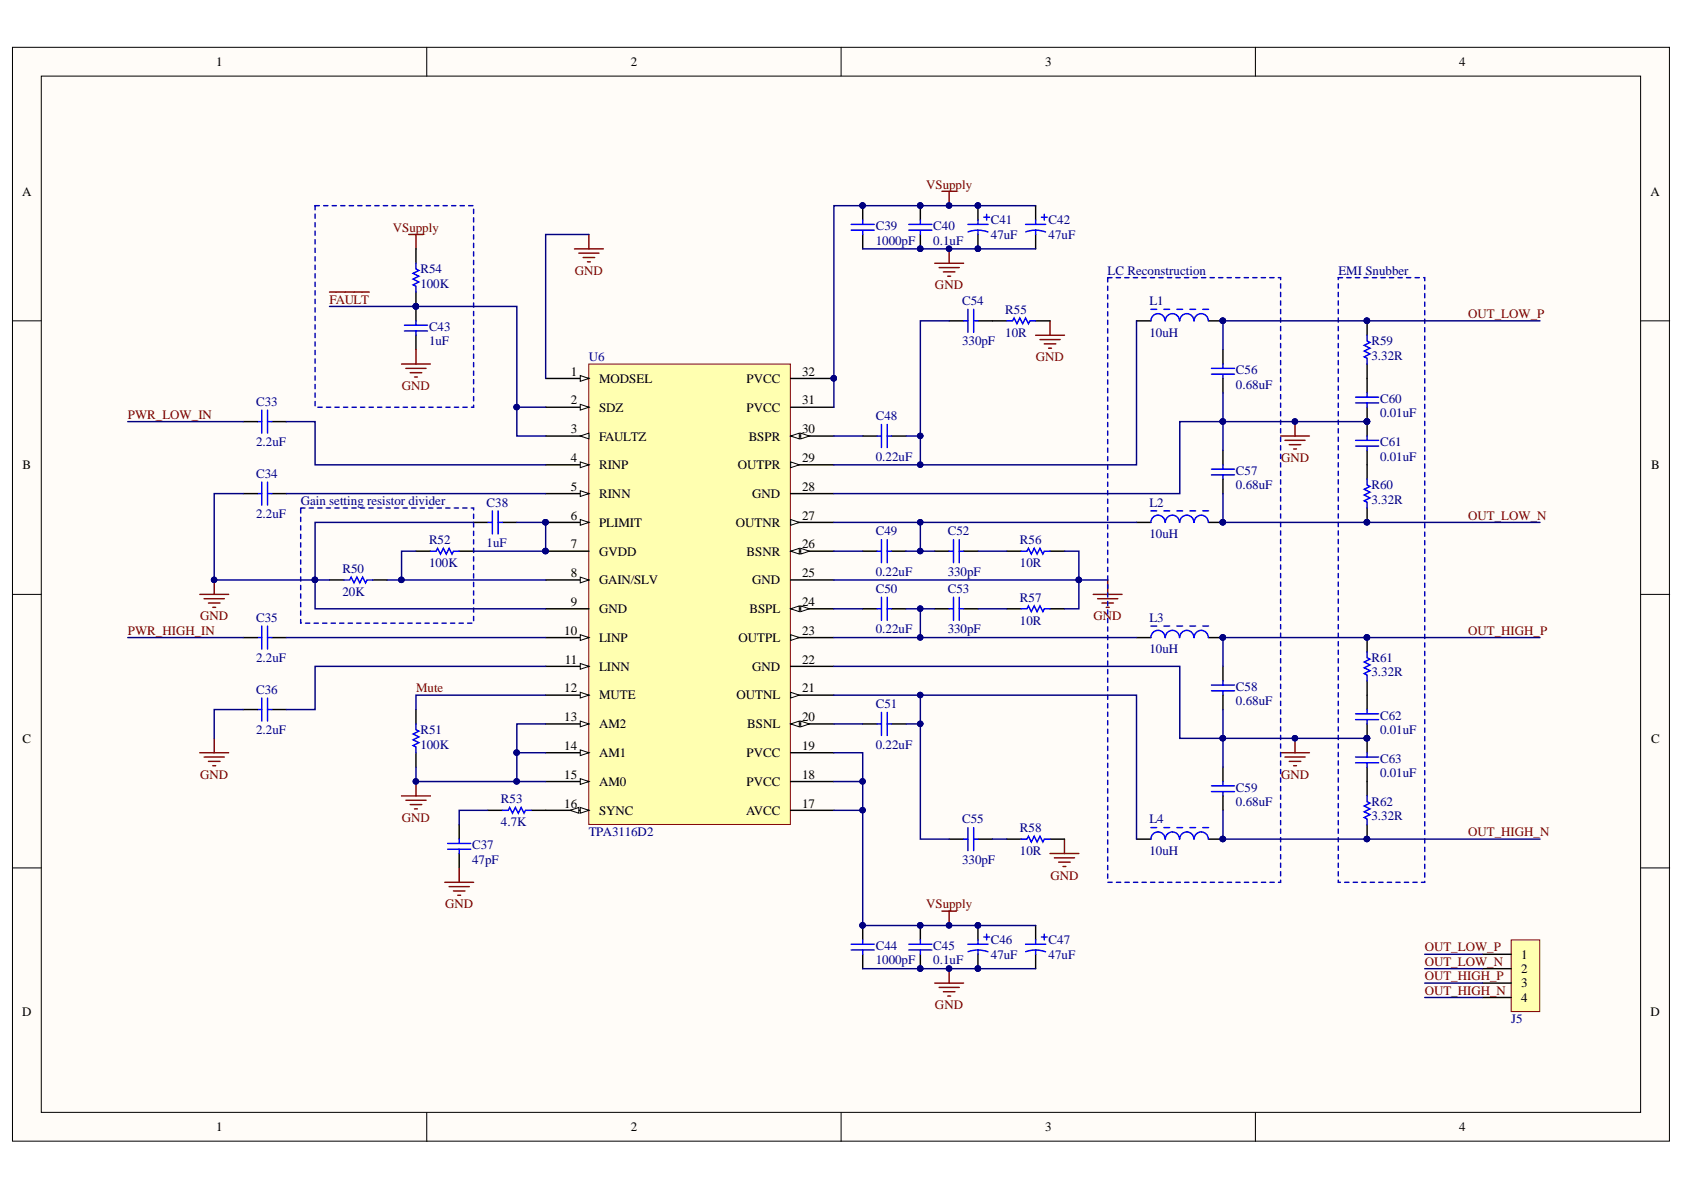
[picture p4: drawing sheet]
<svg xmlns="http://www.w3.org/2000/svg" width="297mm" height="210mm" viewBox="0 0 297 210" stroke-linecap="round" stroke-linejoin="round" font-family="sans-serif">
<defs><g id="words">
<g font-size="2.3">
<text x="38.2" y="11.7">1</text>
<text x="111.2" y="11.7">2</text>
<text x="184.3" y="11.7">3</text>
<text x="257.4" y="11.7">4</text>
<text x="3.9" y="34.5">A</text>
<text x="291.1" y="34.5">A</text>
<text x="100.7" y="66.3">1</text>
<text x="100.7" y="71.3">2</text>
<text x="105.7" y="67.5">MODSEL</text>
<text x="131.7" y="67.5">PVCC</text>
<text x="141.5" y="71.3">31</text>
<text x="141.5" y="66.3">32</text>
<text x="100.7" y="76.4">3</text>
<text x="105.7" y="72.6">SDZ</text>
<text x="105.7" y="77.7">FAULTZ</text>
<text x="131.7" y="72.6">PVCC</text>
<text x="132.1" y="77.7">BSPR</text>
<text x="141.5" y="76.4">30</text>
<text x="4" y="82.8">B</text>
<text x="100.7" y="81.5">4</text>
<text x="105.7" y="82.8">RINP</text>
<text x="130.2" y="82.8">OUTPR</text>
<text x="141.5" y="81.5">29</text>
<text x="291.2" y="82.8">B</text>
<text x="100.7" y="86.6">5</text>
<text x="105.7" y="87.8">RINN</text>
<text x="132.7" y="87.8">GND</text>
<text x="141.5" y="86.6">28</text>
<text x="100.7" y="91.6">6</text>
<text x="105.7" y="92.9">PLIMIT</text>
<text x="129.8" y="92.9">OUTNR</text>
<text x="141.5" y="91.6">27</text>
<text x="100.7" y="96.7">7</text>
<text x="100.7" y="101.8">8</text>
<text x="105.7" y="98">GVDD</text>
<text x="131.7" y="98">BSNR</text>
<text x="141.5" y="101.8">25</text>
<text x="141.5" y="96.7">26</text>
<text x="100.7" y="106.9">9</text>
<text x="105.7" y="103.1">GAIN/SLV</text>
<text x="132.7" y="103.1">GND</text>
<text x="141.5" y="106.9">24</text>
<text x="99.5" y="112">10</text>
<text x="105.7" y="108.2">GND</text>
<text x="105.7" y="113.2">LINP</text>
<text x="130.3" y="113.2">OUTPL</text>
<text x="132.2" y="108.2">BSPL</text>
<text x="141.5" y="112">23</text>
<text x="99.6" y="117">11</text>
<text x="105.7" y="118.3">LINN</text>
<text x="132.7" y="118.3">GND</text>
<text x="141.5" y="117">22</text>
<text x="99.5" y="122.1">12</text>
<text x="105.7" y="123.4">MUTE</text>
<text x="129.9" y="123.4">OUTNL</text>
<text x="141.5" y="122.1">21</text>
<text x="4" y="131">C</text>
<text x="99.5" y="127.2">13</text>
<text x="105.7" y="128.4">AM2</text>
<text x="131.8" y="128.4">BSNL</text>
<text x="141.5" y="127.2">20</text>
<text x="291.2" y="131">C</text>
<text x="99.5" y="132.3">14</text>
<text x="99.5" y="137.4">15</text>
<text x="105.7" y="133.6">AM1</text>
<text x="131.7" y="133.6">PVCC</text>
<text x="141.5" y="137.4">18</text>
<text x="141.5" y="132.3">19</text>
<text x="99.5" y="142.4">16</text>
<text x="105.7" y="138.6">AM0</text>
<text x="105.7" y="143.7">SYNC</text>
<text x="131.6" y="143.7">AVCC</text>
<text x="131.7" y="138.6">PVCC</text>
<text x="141.5" y="142.4">17</text>
<text x="268.3" y="169.1">1</text>
<text x="268.3" y="171.6">2</text>
<text x="3.9" y="179.2">D</text>
<text x="268.3" y="174.2">3</text>
<text x="268.3" y="176.7">4</text>
<text x="291.1" y="179.2">D</text>
<text x="38.2" y="199.6">1</text>
<text x="111.2" y="199.6">2</text>
<text x="184.3" y="199.6">3</text>
<text x="257.4" y="199.6">4</text>
</g>
<g font-size="2.3" fill="#800000">
<text x="163.4" y="33.3">VSupply</text>
<text x="69.3" y="40.9">VSupply</text>
<text x="58.1" y="53.6">FAULT</text>
<text x="101.4" y="48.5">GND</text>
<text x="164.9" y="51">GND</text>
<text x="259" y="56.1">OUT_LOW_P</text>
<text x="182.7" y="63.7">GND</text>
<text x="70.9" y="68.8">GND</text>
<text x="22.5" y="73.9">PWR_LOW_IN</text>
<text x="226" y="81.5">GND</text>
<text x="259" y="91.6">OUT_LOW_N</text>
<text x="22.5" y="112">PWR_HIGH_IN</text>
<text x="35.3" y="109.4">GND</text>
<text x="192.9" y="109.4">GND</text>
<text x="259" y="112">OUT_HIGH_P</text>
<text x="73.4" y="122.1">Mute</text>
<text x="35.3" y="137.4">GND</text>
<text x="226" y="137.4">GND</text>
<text x="70.9" y="145">GND</text>
<text x="259" y="147.5">OUT_HIGH_N</text>
<text x="185.3" y="155.2">GND</text>
<text x="78.5" y="160.2">GND</text>
<text x="163.4" y="160.2">VSupply</text>
<text x="251.3" y="167.8">OUT_LOW_P</text>
<text x="251.3" y="170.4">OUT_LOW_N</text>
<text x="251.3" y="172.9">OUT_HIGH_P</text>
<text x="164.9" y="178">GND</text>
<text x="251.3" y="175.4">OUT_HIGH_N</text>
</g>
<g font-size="2.3" fill="#000080">
<text x="154.5" y="40.6">C39</text>
<text x="164.6" y="40.6">C40</text>
<text x="174.8" y="39.6">C41</text>
<text x="185" y="39.6">C42</text>
<text x="154.5" y="43.1">1000pF</text>
<text x="164.6" y="43.1">0.1uF</text>
<text x="174.8" y="42.1">47uF</text>
<text x="185" y="42.1">47uF</text>
<text x="74.1" y="48.2">R54</text>
<text x="74.1" y="50.8">100K</text>
<text x="169.7" y="53.8">C54</text>
<text x="195.4" y="48.5">LC Reconstruction</text>
<text x="202.7" y="53.8">L1</text>
<text x="236.1" y="48.5">EMI Snubber</text>
<text x="75.7" y="58.4">C43</text>
<text x="177.3" y="55.3">R55</text>
<text x="177.3" y="59.4">10R</text>
<text x="202.7" y="59.4">10uH</text>
<text x="75.7" y="60.9">1uF</text>
<text x="103.9" y="63.7">U6</text>
<text x="169.7" y="60.9">330pF</text>
<text x="218" y="66">C56</text>
<text x="241.9" y="60.9">R59</text>
<text x="241.9" y="63.5">3.32R</text>
<text x="45.2" y="71.6">C33</text>
<text x="218" y="68.5">0.68uF</text>
<text x="243.4" y="71.1">C60</text>
<text x="154.5" y="74.1">C48</text>
<text x="243.4" y="73.6">0.01uF</text>
<text x="45.2" y="78.7">2.2uF</text>
<text x="154.5" y="81.3">0.22uF</text>
<text x="218" y="83.8">C57</text>
<text x="243.4" y="78.7">C61</text>
<text x="243.4" y="81.3">0.01uF</text>
<text x="45.2" y="84.3">C34</text>
<text x="53" y="89.1">Gain setting resistor divider</text>
<text x="85.8" y="89.4">C38</text>
<text x="202.7" y="89.4">L2</text>
<text x="218" y="86.3">0.68uF</text>
<text x="241.9" y="86.3">R60</text>
<text x="241.9" y="88.9">3.32R</text>
<text x="45.2" y="91.4">2.2uF</text>
<text x="75.7" y="96">R52</text>
<text x="154.5" y="94.4">C49</text>
<text x="167.2" y="94.4">C52</text>
<text x="179.9" y="96">R56</text>
<text x="202.7" y="94.9">10uH</text>
<text x="60.4" y="101">R50</text>
<text x="75.7" y="100">100K</text>
<text x="85.8" y="96.5">1uF</text>
<text x="154.5" y="101.5">0.22uF</text>
<text x="167.2" y="101.5">330pF</text>
<text x="179.9" y="100">10R</text>
<text x="60.4" y="105.1">20K</text>
<text x="154.5" y="104.6">C50</text>
<text x="167.2" y="104.6">C53</text>
<text x="179.9" y="106.1">R57</text>
<text x="45.2" y="109.7">C35</text>
<text x="154.5" y="111.7">0.22uF</text>
<text x="167.2" y="111.7">330pF</text>
<text x="179.9" y="110.2">10R</text>
<text x="202.7" y="109.7">L3</text>
<text x="45.2" y="116.8">2.2uF</text>
<text x="202.7" y="115.3">10uH</text>
<text x="241.9" y="116.8">R61</text>
<text x="241.9" y="119.3">3.32R</text>
<text x="45.2" y="122.4">C36</text>
<text x="154.5" y="124.9">C51</text>
<text x="218" y="121.9">C58</text>
<text x="218" y="124.4">0.68uF</text>
<text x="45.2" y="129.5">2.2uF</text>
<text x="74.1" y="129.5">R51</text>
<text x="243.4" y="126.9">C62</text>
<text x="243.4" y="129.5">0.01uF</text>
<text x="74.1" y="132">100K</text>
<text x="154.5" y="132">0.22uF</text>
<text x="243.4" y="134.6">C63</text>
<text x="243.4" y="137.1">0.01uF</text>
<text x="88.4" y="141.7">R53</text>
<text x="218" y="139.6">C59</text>
<text x="218" y="142.2">0.68uF</text>
<text x="241.9" y="142.2">R62</text>
<text x="83.3" y="149.8">C37</text>
<text x="88.4" y="145.7">4.7K</text>
<text x="103.9" y="147.5">TPA3116D2</text>
<text x="169.7" y="145.2">C55</text>
<text x="179.9" y="146.7">R58</text>
<text x="202.7" y="145.2">L4</text>
<text x="241.9" y="144.7">3.32R</text>
<text x="83.3" y="152.3">47pF</text>
<text x="169.7" y="152.3">330pF</text>
<text x="179.9" y="150.8">10R</text>
<text x="202.7" y="150.8">10uH</text>
<text x="154.5" y="167.6">C44</text>
<text x="164.6" y="167.6">C45</text>
<text x="174.8" y="166.6">C46</text>
<text x="185" y="166.6">C47</text>
<text x="154.5" y="170.1">1000pF</text>
<text x="164.6" y="170.1">0.1uF</text>
<text x="174.8" y="169.1">47uF</text>
<text x="185" y="169.1">47uF</text>
<text x="266.6" y="180.5">J5</text>
</g>
</g></defs>
<g fill="#fffcf8" stroke="#000" stroke-width=".18">
<path d="M2.2 8.3h292.3v193h-292.3z"/>
<path d="M7.3 13.4h282.1v182.8h-282.1z"/>
</g>
<path d="M75.3 8.3v5.1M148.4 8.3v5.1M221.4 8.3v5.1M2.2 56.6h5.1M289.4 56.6h5.1M2.2 104.8h5.1M289.4 104.8h5.1M2.2 153.1h5.1M289.4 153.1h5.1M75.3 196.3v5M148.4 196.3v5M221.4 196.3v5" fill="none" stroke="#000" stroke-width=".18"/>
<path d="M103.9 64.2h35.5v81.2h-35.5z" fill="#ffffb0" stroke="#800000" stroke-width=".18"/>
<path d="M96.3 66.8h7.6" fill="none" stroke="#000" stroke-width=".25"/>
<path d="M102.4 66.2l1.5 .6-1.5 .5z" fill="#fffcf8"/>
<path d="M102.4 66.2l1.5 .6-1.5 .5z" fill="none" stroke="#000" stroke-width=".18"/>
<path d="M96.3 71.8h7.6" fill="none" stroke="#000" stroke-width=".25"/>
<path d="M102.4 71.3l1.5 .5-1.5 .5z" fill="#fffcf8"/>
<path d="M102.4 71.3l1.5 .5-1.5 .5z" fill="none" stroke="#000" stroke-width=".18"/>
<path d="M96.3 76.9h7.6" fill="none" stroke="#000" stroke-width=".25"/>
<path d="M102.4 76.9l1.5-.5v1z" fill="#fffcf8"/>
<path d="M102.4 76.9l1.5-.5v1z" fill="none" stroke="#000" stroke-width=".18"/>
<path d="M96.3 82h7.6" fill="none" stroke="#000" stroke-width=".25"/>
<path d="M102.4 81.5l1.5 .5-1.5 .5z" fill="#fffcf8"/>
<path d="M102.4 81.5l1.5 .5-1.5 .5z" fill="none" stroke="#000" stroke-width=".18"/>
<path d="M96.3 87.1h7.6" fill="none" stroke="#000" stroke-width=".25"/>
<path d="M102.4 86.6l1.5 .5-1.5 .5z" fill="#fffcf8"/>
<path d="M102.4 86.6l1.5 .5-1.5 .5z" fill="none" stroke="#000" stroke-width=".18"/>
<path d="M96.3 92.1h7.6" fill="none" stroke="#000" stroke-width=".25"/>
<path d="M102.4 91.6l1.5 .5-1.5 .6z" fill="#fffcf8"/>
<path d="M102.4 91.6l1.5 .5-1.5 .6z" fill="none" stroke="#000" stroke-width=".18"/>
<g fill="#000080" stroke="#000080" stroke-width=".18">
<circle cx="96.2" cy="92.1" r=".49"/>
<circle cx="96.2" cy="97.2" r=".49"/>
</g>
<path d="M96.3 97.2h7.6M96.3 102.3h7.6" fill="none" stroke="#000" stroke-width=".25"/>
<path d="M102.4 101.8l1.5 .5-1.5 .5z" fill="#fffcf8"/>
<path d="M102.4 101.8l1.5 .5-1.5 .5z" fill="none" stroke="#000" stroke-width=".18"/>
<path d="M96.3 107.4h7.6M96.3 112.5h7.6" fill="none" stroke="#000" stroke-width=".25"/>
<path d="M102.4 112l1.5 .5-1.5 .5z" fill="#fffcf8"/>
<path d="M102.4 112l1.5 .5-1.5 .5z" fill="none" stroke="#000" stroke-width=".18"/>
<path d="M96.3 117.5h7.6" fill="none" stroke="#000" stroke-width=".25"/>
<path d="M102.4 117l1.5 .5-1.5 .5z" fill="#fffcf8"/>
<path d="M102.4 117l1.5 .5-1.5 .5z" fill="none" stroke="#000" stroke-width=".18"/>
<path d="M96.3 122.6h7.6" fill="none" stroke="#000" stroke-width=".25"/>
<path d="M102.4 122.1l1.5 .5-1.5 .5z" fill="#fffcf8"/>
<path d="M102.4 122.1l1.5 .5-1.5 .5z" fill="none" stroke="#000" stroke-width=".18"/>
<path d="M96.3 127.7h7.6" fill="none" stroke="#000" stroke-width=".25"/>
<path d="M102.4 127.2l1.5 .5-1.5 .5z" fill="#fffcf8"/>
<path d="M102.4 127.2l1.5 .5-1.5 .5z" fill="none" stroke="#000" stroke-width=".18"/>
<path d="M96.3 132.8h7.6" fill="none" stroke="#000" stroke-width=".25"/>
<path d="M102.4 132.3l1.5 .5-1.5 .5z" fill="#fffcf8"/>
<path d="M102.4 132.3l1.5 .5-1.5 .5z" fill="none" stroke="#000" stroke-width=".18"/>
<path d="M96.3 137.9h7.6" fill="none" stroke="#000" stroke-width=".25"/>
<path d="M102.4 137.3l1.5 .6-1.5 .5z" fill="#fffcf8"/>
<path d="M102.4 137.3l1.5 .6-1.5 .5z" fill="none" stroke="#000" stroke-width=".18"/>
<path d="M96.3 142.9h7.6" fill="none" stroke="#000" stroke-width=".25"/>
<path d="M102.4 142.4l1.5 .5-1.5 .5z" fill="#fffcf8"/>
<path d="M102.4 142.4l1.5 .5-1.5 .5z" fill="none" stroke="#000" stroke-width=".18"/>
<path d="M100.6 142.9l1.5-.5v1z" fill="#fffcf8"/>
<path d="M100.6 142.9l1.5-.5v1z" fill="none" stroke="#000" stroke-width=".18"/>
<path d="M139.5 137.9h7.6M139.5 132.8h7.6M139.5 127.7h7.6M139.5 142.9h7.6" fill="none" stroke="#000" stroke-width=".25"/>
<path d="M139.5 127.7l1.5-.5v1z" fill="#fffcf8"/>
<path d="M139.5 127.7l1.5-.5v1z" fill="none" stroke="#000" stroke-width=".18"/>
<path d="M141.2 127.2l1.6 .5-1.6 .5z" fill="#fffcf8"/>
<path d="M141.2 127.2l1.6 .5-1.6 .5z" fill="none" stroke="#000" stroke-width=".18"/>
<path d="M139.5 122.6h7.6" fill="none" stroke="#000" stroke-width=".25"/>
<path d="M139.5 122.1l1.5 .5-1.5 .5z" fill="#fffcf8"/>
<path d="M139.5 122.1l1.5 .5-1.5 .5z" fill="none" stroke="#000" stroke-width=".18"/>
<path d="M139.5 117.5h7.6M139.5 112.5h7.6" fill="none" stroke="#000" stroke-width=".25"/>
<path d="M139.5 112l1.5 .5-1.5 .5z" fill="#fffcf8"/>
<path d="M139.5 112l1.5 .5-1.5 .5z" fill="none" stroke="#000" stroke-width=".18"/>
<path d="M139.5 107.4h7.6" fill="none" stroke="#000" stroke-width=".25"/>
<path d="M139.5 107.4l1.5-.5v1z" fill="#fffcf8"/>
<path d="M139.5 107.4l1.5-.5v1z" fill="none" stroke="#000" stroke-width=".18"/>
<path d="M141.2 106.9l1.6 .5-1.6 .5z" fill="#fffcf8"/>
<path d="M141.2 106.9l1.6 .5-1.6 .5z" fill="none" stroke="#000" stroke-width=".18"/>
<path d="M139.5 97.2h7.6M139.5 102.3h7.6" fill="none" stroke="#000" stroke-width=".25"/>
<path d="M139.5 97.2l1.5-.5v1z" fill="#fffcf8"/>
<path d="M139.5 97.2l1.5-.5v1z" fill="none" stroke="#000" stroke-width=".18"/>
<path d="M141.2 96.7l1.6 .5-1.6 .5z" fill="#fffcf8"/>
<path d="M141.2 96.7l1.6 .5-1.6 .5z" fill="none" stroke="#000" stroke-width=".18"/>
<path d="M139.5 92.1h7.6" fill="none" stroke="#000" stroke-width=".25"/>
<path d="M139.5 91.6l1.5 .5-1.5 .6z" fill="#fffcf8"/>
<path d="M139.5 91.6l1.5 .5-1.5 .6z" fill="none" stroke="#000" stroke-width=".18"/>
<path d="M139.5 87.1h7.6M139.5 82h7.6" fill="none" stroke="#000" stroke-width=".25"/>
<path d="M139.5 81.5l1.5 .5-1.5 .5z" fill="#fffcf8"/>
<path d="M139.5 81.5l1.5 .5-1.5 .5z" fill="none" stroke="#000" stroke-width=".18"/>
<path d="M139.5 76.9h7.6" fill="none" stroke="#000" stroke-width=".25"/>
<path d="M139.5 76.9l1.5-.5v1z" fill="#fffcf8"/>
<path d="M139.5 76.9l1.5-.5v1z" fill="none" stroke="#000" stroke-width=".18"/>
<path d="M141.2 76.4l1.6 .5-1.6 .5z" fill="#fffcf8"/>
<path d="M141.2 76.4l1.6 .5-1.6 .5z" fill="none" stroke="#000" stroke-width=".18"/>
<g fill="none" stroke="#000" stroke-width=".25">
<path d="M152.2 36.3v2.5M162.3 36.3v2.5M172.5 36.3v2.5M182.7 36.3v2.5M73.4 43.9v2.5M73.4 51.5v5.1M73.4 59.1v2.6M152.2 41.4v2.5M162.3 41.4v2.5M167.4 56.6h2.6M172.5 41.4v2.5M172.5 56.6h5.1"/>
<path d="M182.7 41.4v2.5M182.7 56.6h2.5M200.5 56.6h2.5M213.2 56.6h2.5M241.1 56.6v2.5M139.5 71.8h7.6M139.5 66.8h7.6M152.2 76.9h2.5M157.3 76.9h2.5M215.7 61.7v2.5M215.7 66.8v2.5M215.7 79.4v2.6"/>
<path d="M241.1 64.2v5.1M241.1 71.8v5.1M241.1 79.4v5.1M73.4 97.2h2.5M81 97.2h2.5M83.5 92.1h2.6M88.6 92.1h2.6M152.2 97.2h2.5M157.3 97.2h2.5M164.9 97.2h2.5M170 97.2h2.5M177.6 97.2h2.5"/>
<path d="M185.2 97.2h2.6M200.5 92.1h2.5M213.2 92.1h2.5M215.7 84.5v2.6M241.1 89.6v2.5M58.1 102.3h2.6M65.7 102.3h2.6M152.2 107.4h2.5M157.3 107.4h2.5M164.9 107.4h2.5M170 107.4h2.5M177.6 107.4h2.5"/>
<path d="M185.2 107.4h2.6M200.5 112.5h2.5M213.2 112.5h2.5M215.7 117.5v2.6M241.1 112.5v2.5M73.4 125.2v2.5M73.4 132.8v2.5M152.2 127.7h2.5M157.3 127.7h2.5M215.7 122.6v2.6M215.7 135.3v2.6M241.1 120.1v5.1"/>
<path d="M241.1 127.7v5.1M241.1 135.3v5.1M81 145.5v2.5M81 150.6v2.5M86.1 142.9h2.5M93.7 142.9h2.6M167.4 148h2.6M172.5 148h2.5M177.6 148h2.5M185.2 148h2.6M200.5 148h2.5M213.2 148h2.5"/>
<path d="M215.7 140.4v2.5M241.1 145.5v2.5M152.2 163.2v2.6M152.2 168.3v2.6M162.3 163.2v2.6M162.3 168.3v2.6M172.5 163.2v2.6M172.5 168.3v2.6M182.7 163.2v2.6M182.7 168.3v2.6"/>
</g>
<g fill="#000080" stroke="#000080" stroke-width=".18">
<circle cx="147.1" cy="66.7" r=".48"/>
<circle cx="96.2" cy="92.1" r=".49"/>
<circle cx="96.2" cy="97.2" r=".49"/>
<circle cx="167.4" cy="43.9" r=".48"/>
<circle cx="73.3" cy="54" r=".48"/>
<circle cx="73.3" cy="137.8" r=".48"/>
<circle cx="152.1" cy="36.3" r=".48"/>
<circle cx="162.3" cy="43.9" r=".48"/>
<circle cx="162.3" cy="36.3" r=".48"/>
<circle cx="172.5" cy="36.3" r=".48"/>
<circle cx="172.5" cy="43.9" r=".48"/>
<circle cx="167.4" cy="36.3" r=".48"/>
<circle cx="215.7" cy="56.6" r=".49"/>
<circle cx="215.7" cy="92.1" r=".49"/>
<circle cx="215.7" cy="112.4" r=".49"/>
<circle cx="215.7" cy="148" r=".49"/>
<circle cx="241.1" cy="56.6" r=".49"/>
<circle cx="241.1" cy="112.4" r=".49"/>
<circle cx="241.1" cy="92.1" r=".49"/>
<circle cx="241.1" cy="148" r=".49"/>
<circle cx="241.1" cy="74.3" r=".49"/>
<circle cx="241.1" cy="130.2" r=".49"/>
<circle cx="228.4" cy="74.3" r=".48"/>
<circle cx="228.4" cy="130.2" r=".48"/>
<circle cx="167.4" cy="170.8" r=".48"/>
<circle cx="152.1" cy="163.2" r=".48"/>
<circle cx="162.3" cy="170.8" r=".48"/>
<circle cx="162.3" cy="163.2" r=".48"/>
<circle cx="172.5" cy="163.2" r=".48"/>
<circle cx="172.5" cy="170.8" r=".48"/>
<circle cx="167.4" cy="163.2" r=".48"/>
<circle cx="37.8" cy="102.3" r=".48"/>
</g>
<g fill="none" stroke="#800000" stroke-width=".25">
<path d="M166.2 33.7h2.5M167.4 33.7v2.6M72.1 41.4h2.5M73.4 41.4v2.5M101.3 43.9h5.1M102.1 44.7h3.6M102.9 45.4h2M103.6 46.2h.5M103.9 41.4v2.5M164.9 46.4h5.1M165.6 47.2h3.6M166.4 48h2"/>
<path d="M167.2 48.7h.5M167.4 43.9v2.5M182.7 59.1h5.1M183.4 59.9h3.6M185.2 56.6v2.5M70.8 64.2h5.1M71.6 65h3.6M72.4 65.7h2M73.1 66.5h.5M73.4 61.7v2.5M184.2 60.7h2M185 61.4h.5"/>
<path d="M225.9 76.9h5.1M226.7 77.7h3.5M227.4 78.4h2M228.2 79.2h.5M228.4 74.4v2.5M35.2 104.8h5.1M36 105.6h3.6M36.8 106.4h2M37.5 107.1h.5M37.8 102.3v2.5M192.8 104.8h5.1M193.6 105.6h3.6"/>
<path d="M194.4 106.4h2M195.1 107.1h.5M195.4 102.3v2.5M35.2 132.8h5.1M36 133.5h3.6M36.8 134.3h2M37.5 135.1h.5M37.8 130.2v2.6M73.4 137.9v2.5M225.9 132.8h5.1M226.7 133.5h3.5M227.4 134.3h2"/>
<path d="M228.2 135.1h.5M228.4 130.2v2.6M70.8 140.4h5.1M71.6 141.2h3.6M72.4 141.9h2M73.1 142.7h.5M78.5 155.6h5M79.2 156.4h3.6M80 157.2h2M80.7 157.9h.6M81 153.1v2.5M185.2 150.6h5.1"/>
<path d="M186 151.3h3.5M186.7 152.1h2.1M187.5 152.8h.5M187.8 148v2.6M164.9 173.4h5.1M165.6 174.2h3.6M166.2 160.7h2.5M166.4 174.9h2M167.2 175.7h.5M167.4 160.7v2.5M167.4 170.9v2.5"/>
</g>
<g fill="none" stroke="#00f" stroke-width=".25">
<path d="M150.1 39.6h4.1M152.2 38.8v.8M160.3 39.6h4.1M162.3 38.8v.8M170.7 39.6h3.6M172.5 38.8v.8M173.5 38.3h1M174 37.8v1M180.9 39.6h3.6M182.7 38.8v.8M183.7 38.3h1M184.2 37.8v1"/>
<path d="M71.3 57.4h4.1M71.3 58.4h4.1M73.4 46.4v1.1l.5 .2-1 .5 1 .5-1 .5 1 .5-1 .5 .5 .3v1M73.4 56.6v.8M73.4 58.4v.7M150.1 40.6h4.1M152.2 40.6v.8M160.3 40.6h4.1M162.3 40.6v.8M170 56.6h.7M170.7 54.6v4M171.7 54.6v4"/>
<path d="M171.7 56.6h.8M172.5 40.6l-1.7 .3M172.5 40.6l1.8 .3M172.5 40.6v.8M177.6 56.6h1l.3-.5 .5 1 .5-1 .5 1 .5-1 .5 1 .3-.5h1M182.7 40.6l-1.8 .3M182.7 40.6l1.7 .3M182.7 40.6v.8M203 54.6h1M205.3 54.6h1M205.5 56.6a1.25 1.25 0 0 0-1.2-1.3 1.25 1.25 0 0 0-1.3 1.3M207.6 54.6h1"/>
<path d="M208 56.6a1.25 1.25 0 0 0-1.2-1.3 1.25 1.25 0 0 0-1.2 1.3M209.9 54.6h1M210.6 56.6a1.25 1.25 0 0 0-1.3-1.3 1.25 1.25 0 0 0-1.2 1.3M212.2 54.6h1M213.1 56.6a1.25 1.25 0 0 0-1.2-1.3 1.25 1.25 0 0 0-1.3 1.3M241.1 59.1v1l.5 .3-1 .5 1 .5-1 .5 1 .5-1 .5 .5 .3v1M154.7 76.9h.8M155.5 74.9v4M156.5 74.9v4M156.5 76.9h.8M213.7 65h4.1M213.7 66h4.1"/>
<path d="M215.7 64.2v.8M215.7 66v.8M239.1 70.1h4.1M239.1 71.1h4.1M239.1 77.7h4.1M239.1 78.7h4.1M241.1 69.3v.8M241.1 71.1v.7M241.1 76.9v.8M241.1 78.7v.7M75.9 97.2h1l.3-.5 .5 1 .5-1 .5 1 .5-1 .5 1 .3-.5h1M86.1 92.1h.7"/>
<path d="M86.8 90.1v4.1M87.9 90.1v4.1M87.9 92.1h.7M154.7 97.2h.8M155.5 95.2v4.1M156.5 95.2v4.1M156.5 97.2h.8M167.4 97.2h.8M168.2 95.2v4.1M169.2 97.2h.8M169.2 95.2v4.1M180.1 97.2h1.1l.2-.5 .5 1 .5-1 .5 1 .5-1 .5 1 .3-.5h1"/>
<path d="M203 90.1h1M205.3 90.1h1M205.5 92.1a1.25 1.25 0 0 0-1.2-1.2 1.25 1.25 0 0 0-1.3 1.2M207.6 90.1h1M208 92.1a1.25 1.25 0 0 0-1.2-1.2 1.25 1.25 0 0 0-1.2 1.2M209.9 90.1h1M210.6 92.1a1.25 1.25 0 0 0-1.3-1.2 1.25 1.25 0 0 0-1.2 1.2M212.2 90.1h1M213.1 92.1a1.25 1.25 0 0 0-1.2-1.2 1.25 1.25 0 0 0-1.3 1.2M213.7 82.8h4.1M213.7 83.8h4.1M215.7 82v.8"/>
<path d="M215.7 83.8v.7M241.1 84.5v1l.5 .3-1 .5 1 .5-1 .5 1 .5-1 .5 .5 .3v1M60.7 102.3h1l.2-.5 .5 1 .6-1 .5 1 .5-1 .5 1 .2-.5h1M154.7 107.4h.8M155.5 105.4v4M156.5 105.4v4M156.5 107.4h.8M167.4 107.4h.8M168.2 105.4v4M169.2 107.4h.8M169.2 105.4v4M180.1 107.4h1.1l.2-.5 .5 1 .5-1 .5 1 .5-1 .5 1 .3-.5h1"/>
<path d="M203 110.4h1M205.3 110.4h1M205.5 112.5a1.25 1.25 0 0 0-1.2-1.3 1.25 1.25 0 0 0-1.3 1.3M207.6 110.4h1M208 112.5a1.25 1.25 0 0 0-1.2-1.3 1.25 1.25 0 0 0-1.2 1.3M209.9 110.4h1M210.6 112.5a1.25 1.25 0 0 0-1.3-1.3 1.25 1.25 0 0 0-1.2 1.3M212.2 110.4h1M213.1 112.5a1.25 1.25 0 0 0-1.2-1.3 1.25 1.25 0 0 0-1.3 1.3M241.1 115v1l.5 .3-1 .5 1 .5-1 .5 1 .5-1 .5 .5 .3v1M73.4 127.7v1l.5 .3-1 .5 1 .5-1 .5 1 .5-1 .5 .5 .3v1M154.7 127.7h.8"/>
<path d="M155.5 125.7v4M156.5 125.7v4M156.5 127.7h.8M213.7 120.8h4.1M213.7 121.9h4.1M213.7 138.6h4.1M213.7 139.6h4.1M215.7 120.1v.7M215.7 121.9v.7M215.7 137.9v.7M215.7 139.6v.8M239.1 125.9h4.1"/>
<path d="M239.1 126.9h4.1M239.1 133.5h4.1M239.1 134.6h4.1M241.1 125.2v.7M241.1 126.9v.8M241.1 132.8v.7M241.1 134.6v.7M79 148.8h4M79 149.8h4M81 148v.8M81 149.8v.8M88.6 142.9h1l.3-.5 .5 1 .5-1 .5 1 .5-1 .5 1 .3-.5h1"/>
<path d="M170 148h.7M170.7 146v4M171.7 146v4M171.7 148h.8M180.1 148h1.1l.2-.5 .5 1 .5-1 .5 1 .5-1 .5 1 .3-.5h1M203 146h1M205.3 146h1M205.5 148a1.25 1.25 0 0 0-1.2-1.3 1.25 1.25 0 0 0-1.3 1.3M207.6 146h1M208 148a1.25 1.25 0 0 0-1.2-1.3 1.25 1.25 0 0 0-1.2 1.3M209.9 146h1M210.6 148a1.25 1.25 0 0 0-1.3-1.3 1.25 1.25 0 0 0-1.2 1.3"/>
<path d="M212.2 146h1M213.1 148a1.25 1.25 0 0 0-1.2-1.3 1.25 1.25 0 0 0-1.3 1.3M241.1 140.4v1l.5 .3-1 .5 1 .5-1 .5 1 .5-1 .5 .5 .3v1M150.1 166.5h4.1M150.1 167.6h4.1M152.2 165.8v.7M152.2 167.6v.7M160.3 166.5h4.1M160.3 167.6h4.1M162.3 165.8v.7M162.3 167.6v.7M170.7 166.5h3.6"/>
<path d="M172.5 167.6l-1.7 .3M172.5 167.6l1.8 .3M172.5 165.8v.7M172.5 167.6v.7M173.5 165.3h1M174 164.8v1M180.9 166.5h3.6M182.7 167.6l-1.8 .3M182.7 167.6l1.7 .3M182.7 165.8v.7M182.7 167.6v.7M183.7 165.3h1"/>
<path d="M184.2 164.8v1"/>
</g>
<path d="M266.6 165.8h5v12.6h-5z" fill="#ffffb0" stroke="#800000" stroke-width=".18"/>
<path d="M42.9 74.4h2.5M48 74.4h2.5M42.9 87.1h2.5M48 87.1h2.5M42.9 112.5h2.5M48 112.5h2.5M42.9 125.2h2.5M48 125.2h2.5M261.5 168.3h5.1M261.5 170.9h5.1M261.5 173.4h5.1M261.5 175.9h5.1" fill="none" stroke="#000" stroke-width=".25"/>
<path d="M58.1 51.5h1.2M59.3 51.5h5.8" fill="none" stroke="#800000" stroke-width=".25"/>
<g fill="none" stroke="#00f" stroke-width=".25">
<path d="M45.4 74.4h.8M46.2 72.3v4.1M47.2 72.3v4.1M47.2 74.4h.8M45.4 87.1h.8M46.2 85v4.1M47.2 85v4.1M47.2 87.1h.8M45.4 112.5h.8M46.2 110.4v4.1M47.2 110.4v4.1M47.2 112.5h.8"/>
<path d="M45.4 125.2h.8M46.2 123.1v4.1M47.2 123.1v4.1M47.2 125.2h.8"/>
</g>
<path d="M55.6 36.3h27.9v35.5h-27.9v-35.5M195.4 49h30.5v106.6h-30.5v-106.6M236.1 49h15.2v106.6h-15.2v-106.6M53 89.6h30.5v20.3h-30.5v-20.3" fill="none" stroke="#0000bf" stroke-width=".25" stroke-dasharray=".8 .8"/>
<g fill="none" stroke="#000080" stroke-width=".25">
<path d="M182.7 36.3h-35.6v35.5M58.1 54.1h33.1v22.8h5.1M103.9 41.4h-7.6v25.4M152.2 43.9h30.5M167.4 56.6h-5.1v20.3h-2.5M200.5 56.6v25.4h-53.4M271.6 56.6h-55.9v5.1M22.5 74.4h20.4M50.5 74.4h5.1v7.6h40.7M91.2 71.8h5.1M147.1 76.9h5.1M162.3 76.9v5.1"/>
<path d="M215.7 69.3v10.1M241.1 74.4h-33v12.7h-61M42.9 87.1h-5.1v15.2h17.8v5.1h40.7M50.5 87.1h45.8M73.4 97.2h-2.6v5.1h25.5M83.5 92.1h-27.9v10.2h2.5M91.2 92.1h5.1v5.1h-12.8M147.1 92.1h53.4M147.1 97.2h5.1M159.8 97.2h5.1M162.3 92.1v5.1M172.5 97.2h5.1"/>
<path d="M187.8 97.2h2.5v10.2h-2.5M215.7 87.1v5h55.9M22.5 112.5h20.4M50.5 112.5h45.8M68.3 102.3h2.5M96.3 117.5h-40.7v7.7h-5.1M147.1 117.5h61v12.7h33M147.1 112.5h53.4M147.1 107.4h5.1M147.1 102.3h48.3M159.8 107.4h5.1M162.3 107.4v5.1"/>
<path d="M172.5 107.4h5.1M271.6 112.5h-55.9v5M42.9 125.2h-5.1v5M73.4 135.3v2.6h17.8M91.2 132.8h5.1M96.3 122.6h-22.9v2.6M96.3 127.7h-5.1v10.2h5.1M147.1 132.8h5.1v10.1M147.1 122.6h53.4v25.4M147.1 127.7h5.1M147.1 137.9h5.1M159.8 127.7h2.5v20.3h5.1"/>
<path d="M162.3 122.6v5.1M215.7 125.2v10.1M86.1 142.9h-5.1v2.6M147.1 142.9h5.1v20.3h30.5M175 148h2.6M215.7 142.9v5.1h55.9M152.2 170.9h30.5M251.3 168.3h10.2M251.3 170.9h10.2M251.3 173.4h10.2M251.3 175.9h10.2"/>
</g>
<g fill="#000080" stroke="#000080" stroke-width=".18">
<circle cx="91.1" cy="132.8" r=".49"/>
<circle cx="91.1" cy="137.8" r=".49"/>
<circle cx="73.3" cy="137.8" r=".48"/>
<circle cx="172.5" cy="43.9" r=".48"/>
<circle cx="167.4" cy="43.9" r=".48"/>
<circle cx="162.3" cy="43.9" r=".48"/>
<circle cx="162.3" cy="127.7" r=".48"/>
<circle cx="162.3" cy="76.9" r=".48"/>
<circle cx="162.3" cy="122.6" r=".48"/>
<circle cx="162.3" cy="82" r=".48"/>
<circle cx="162.3" cy="92.1" r=".48"/>
<circle cx="162.3" cy="97.2" r=".48"/>
<circle cx="162.3" cy="107.4" r=".48"/>
<circle cx="162.3" cy="112.4" r=".48"/>
<circle cx="190.3" cy="102.3" r=".48"/>
<circle cx="172.5" cy="170.8" r=".48"/>
<circle cx="167.4" cy="170.8" r=".48"/>
<circle cx="162.3" cy="170.8" r=".48"/>
<circle cx="152.1" cy="137.8" r=".48"/>
<circle cx="215.7" cy="74.3" r=".49"/>
<circle cx="228.4" cy="74.3" r=".48"/>
<circle cx="241.1" cy="74.3" r=".49"/>
<circle cx="215.7" cy="130.2" r=".49"/>
<circle cx="228.4" cy="130.2" r=".48"/>
<circle cx="241.1" cy="130.2" r=".49"/>
<circle cx="215.7" cy="56.6" r=".49"/>
<circle cx="241.1" cy="56.6" r=".49"/>
<circle cx="215.7" cy="92.1" r=".49"/>
<circle cx="241.1" cy="92.1" r=".49"/>
<circle cx="215.7" cy="148" r=".49"/>
<circle cx="241.1" cy="148" r=".49"/>
<circle cx="152.1" cy="142.9" r=".48"/>
<circle cx="152.1" cy="163.2" r=".48"/>
<circle cx="162.3" cy="163.2" r=".48"/>
<circle cx="167.4" cy="163.2" r=".48"/>
<circle cx="172.5" cy="163.2" r=".48"/>
<circle cx="147.1" cy="66.7" r=".48"/>
<circle cx="152.1" cy="36.3" r=".48"/>
<circle cx="162.3" cy="36.3" r=".48"/>
<circle cx="167.4" cy="36.3" r=".48"/>
<circle cx="172.5" cy="36.3" r=".48"/>
<circle cx="215.7" cy="112.4" r=".49"/>
<circle cx="241.1" cy="112.4" r=".49"/>
<circle cx="91.1" cy="71.8" r=".49"/>
<circle cx="70.8" cy="102.3" r=".49"/>
<circle cx="96.2" cy="97.2" r=".49"/>
<circle cx="96.2" cy="92.1" r=".49"/>
<circle cx="55.5" cy="102.3" r=".49"/>
<circle cx="37.8" cy="102.3" r=".48"/>
<circle cx="73.3" cy="54" r=".48"/>
</g>
<use href="#words"/>
</svg>
